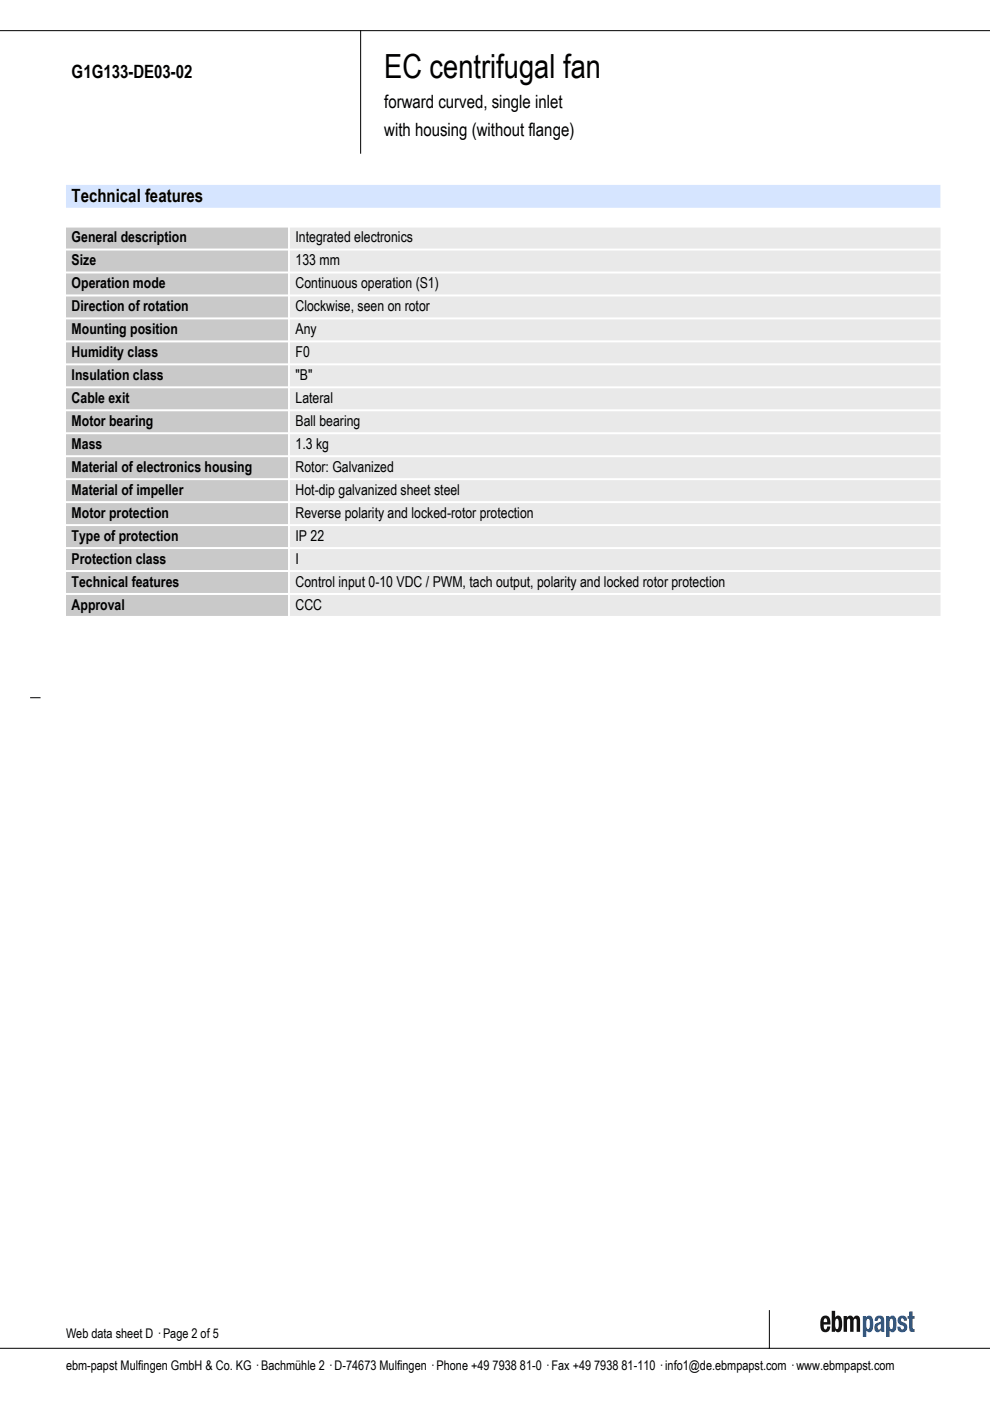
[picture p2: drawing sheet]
<svg xmlns="http://www.w3.org/2000/svg" width="210mm" height="297mm" viewBox="0 0 210 297" stroke-linecap="round" stroke-linejoin="round" font-family="sans-serif">
<defs><g id="words">
<text font-size="7.1" x="81.5" y="16.6">EC centrifugal fan</text>
<g font-size="3.9">
<text x="15.2" y="16.6">G1G133-DE03-02</text>
<text x="81.5" y="22.9">forward curved, single inlet</text>
<text x="81.5" y="28.9">with housing (without flange)</text>
<text x="15.2" y="42.9">Technical features</text>
</g>
<g font-size="3.2">
<text x="15.2" y="51.4">General description</text>
<text x="62.7" y="51.4">Integrated electronics</text>
<text x="15.2" y="56.3">Size</text>
<text x="62.7" y="56.3">133 mm</text>
<text x="15.2" y="61.1">Operation mode</text>
<text x="62.7" y="61.1">Continuous operation (S1)</text>
<text x="15.2" y="66">Direction of rotation</text>
<text x="15.2" y="70.9">Mounting position</text>
<text x="62.7" y="66">Clockwise, seen on rotor</text>
<text x="62.7" y="70.9">Any</text>
<text x="15.2" y="75.7">Humidity class</text>
<text x="62.7" y="75.7">F0</text>
<text x="15.2" y="80.6">Insulation class</text>
<text x="62.7" y="80.6">&quot;B&quot;</text>
<text x="15.2" y="85.5">Cable exit</text>
<text x="62.7" y="85.5">Lateral</text>
<text x="15.2" y="90.3">Motor bearing</text>
<text x="15.2" y="95.2">Mass</text>
<text x="62.7" y="90.3">Ball bearing</text>
<text x="62.7" y="95.2">1.3 kg</text>
<text x="15.2" y="100.1">Material of electronics housing</text>
<text x="62.7" y="100.1">Rotor: Galvanized</text>
<text x="15.2" y="105">Material of impeller</text>
<text x="62.7" y="105">Hot-dip galvanized sheet steel</text>
<text x="15.2" y="109.8">Motor protection</text>
<text x="62.7" y="109.8">Reverse polarity and locked-rotor protection</text>
<text x="15.2" y="114.7">Type of protection</text>
<text x="15.2" y="119.6">Protection class</text>
<text x="62.7" y="114.7">IP 22</text>
<text x="62.7" y="119.6">I</text>
<text x="15.2" y="124.4">Technical features</text>
<text x="62.7" y="124.4">Control input 0-10 VDC / PWM, tach output, polarity and locked rotor protection</text>
<text x="15.2" y="129.3">Approval</text>
<text x="62.7" y="129.3">CCC</text>
</g>
<g font-size="2.8">
<text x="14" y="283.7">Web data sheet D · Page 2 of 5</text>
<text x="14" y="290.5">ebm-papst Mulfingen GmbH &amp; Co. KG · Bachmühle 2 · D-74673 Mulfingen · Phone +49 7938 81-0 · Fax +49 7938 81-110 · info1@de.ebmpapst.com · www.ebmpapst.com</text>
</g>
</g></defs>
<path d="M0 6.5h209.9M76.5 6.5v26M6.5 147.9h2M163.1 277.9v8M0 285.9h209.9" fill="none" stroke="#000" stroke-width=".21"/>
<path d="M16.4 41.6h180.6" fill="none" stroke="#d6e5ff" stroke-width="4.9"/>
<g fill="none" stroke="#c9c9c9" stroke-width="4.4">
<path d="M16.2 50.5h42.6M16.2 55.3h42.6M16.2 60.2h42.6M16.2 65.1h42.6M16.2 69.9h42.6M16.2 74.8h42.6M16.2 79.7h42.6M16.2 84.6h42.6M16.2 89.4h42.6M16.2 94.3h42.6M16.2 99.2h42.6M16.2 104h42.6"/>
<path d="M16.2 108.9h42.6M16.2 113.8h42.6M16.2 118.6h42.6M16.2 123.5h42.6M16.2 128.4h42.6"/>
</g>
<g fill="none" stroke="#e9e9e9" stroke-width="4.4">
<path d="M63.7 50.5h133.5M63.7 55.3h133.5M63.7 60.2h133.5M63.7 65.1h133.5M63.7 69.9h133.5M63.7 74.8h133.5M63.7 79.7h133.5M63.7 84.6h133.5M63.7 89.4h133.5M63.7 94.3h133.5M63.7 99.2h133.5M63.7 104h133.5"/>
<path d="M63.7 108.9h133.5M63.7 113.8h133.5M63.7 118.6h133.5M63.7 123.5h133.5M63.7 128.4h133.5"/>
</g>
<!-- layer: Ebene 1 -->
<g fill="#141312">
<path d="M174.8 279.6l.2-.1a.6 .6 0 0 1 .4 .8h-.8zM174.2 279.3l-.3 .8v1a1.08 1.08 0 0 0 1 1.4 1.08 1.08 0 0 0 1.1-1.3h-.6l-.2 .6-.2 .1a.81 .81 0 0 1-.4-1.1h1.5v-.2a1.35 1.35 0 0 0-1.1-1.7l-.4 .1z" fill-rule="evenodd"/>
<path d="M176.3 277.9v4.5h.7v-.4a.72 .72 0 0 0 .8 .5 .72 .72 0 0 0 .6-.6l.1-.5a2.73 2.73 0 0 0-.5-2.4 .7 .7 0 0 0-.9 .3v-1.4zM177.3 279.7l.2-.1a1.8 1.8 0 0 1 .1 2.1l-.1 .1a.85 .85 0 0 1-.4-1.1z" fill-rule="evenodd"/>
</g>
<path d="M178.9 279h.7v.4a.74 .74 0 0 1 .7-.5 .74 .74 0 0 1 .6 .6l.2-.3a.7 .7 0 0 1 .7-.3 .7 .7 0 0 1 .5 .6l.1 2.9h-.8v-2.4l-.1-.4h-.1l-.4 .2v.4v2.2h-.8v-2.4l-.1-.4h-.1l-.4 .2v.4v2.2h-.7z" fill="#141312"/>
<g fill="#125aa8">
<path d="M182.9 279v4.5h.8v-1.4a.71 .71 0 0 0 .7 .4 .71 .71 0 0 0 .6-.6l.1-.5a2.73 2.73 0 0 0-.5-2.4 .71 .71 0 0 0-1 .4v-.4zM183.9 279.7l.2-.1a1.8 1.8 0 0 1 .1 2.1l-.1 .1a.85 .85 0 0 1-.4-1.1z" fill-rule="evenodd"/>
<path d="M186.2 281l.6-.3-.1 1-.4 .2a.53 .53 0 0 1-.1-.9zM185.6 279.3l-.1 .7h.6v-.3l.3-.2a.42 .42 0 0 1 .4 .4 .42 .42 0 0 1-.3 .4 1.11 1.11 0 0 0-1.1 .9 1.11 1.11 0 0 0 .6 1.3l.6-.2 .2-.3 .1 .4h.7l-.1-2.4a1.02 1.02 0 0 0-.7-1.1 1.02 1.02 0 0 0-1.2 .4z" fill-rule="evenodd"/>
<path d="M187.9 279v4.5h.7v-1.4a.71 .71 0 0 0 .8 .4 .71 .71 0 0 0 .6-.6l.1-.5a2.73 2.73 0 0 0-.6-2.4 .71 .71 0 0 0-.9 .4v-.4zM188.8 279.7l.2-.1a1.8 1.8 0 0 1 .2 2.1l-.2 .1a.85 .85 0 0 1-.4-1.1z" fill-rule="evenodd"/>
</g>
<g fill="#125aa8">
<path d="M190.6 279.1a1.01 1.01 0 0 1 1.2-.1 1.01 1.01 0 0 1 .5 1h-.7l-.1-.4-.2-.1a.38 .38 0 0 0-.3 .4 .38 .38 0 0 0 .3 .4 1.09 1.09 0 0 1 1.2 1 1.09 1.09 0 0 1-1.2 1.2 1.09 1.09 0 0 1-1-1.2h.6a.47 .47 0 0 0 .4 .6l.3-.2-.1-.5a1.21 1.21 0 0 1-1.1-.8 1.21 1.21 0 0 1 .2-1.3z"/>
<path d="M192.8 278.1h.7v.9h.4v.6h-.4v2l.4 .2v.6h-.3a.61 .61 0 0 1-.8-.5v-2.3h-.4v-.6h.4z"/>
</g>
<use href="#words"/>
</svg>
